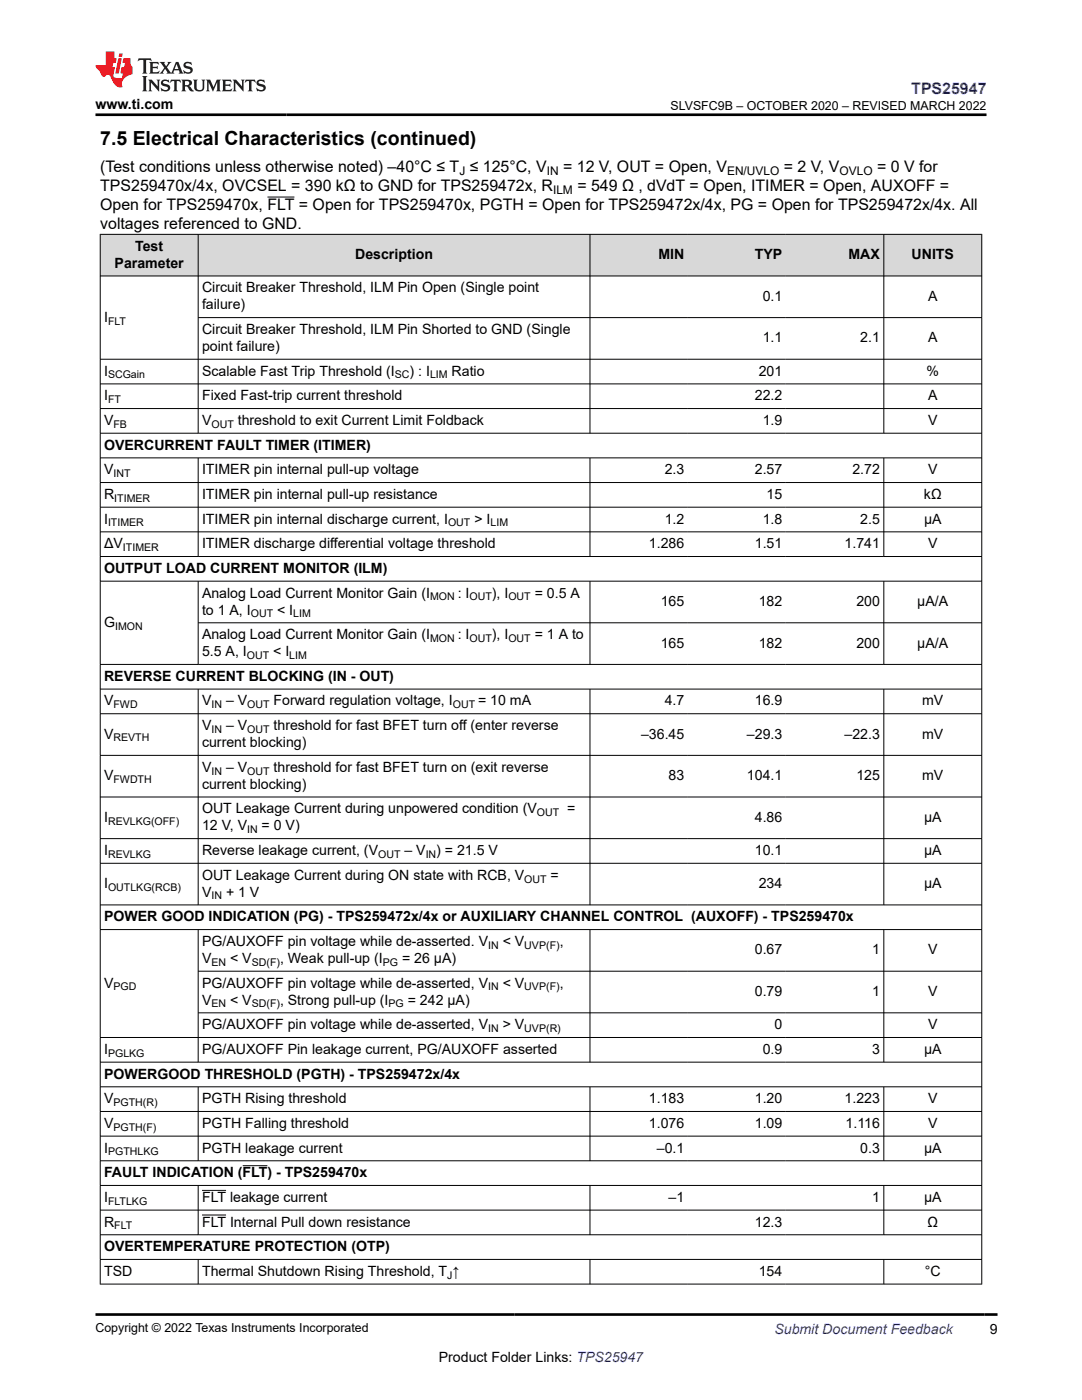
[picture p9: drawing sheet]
<svg xmlns="http://www.w3.org/2000/svg" width="216mm" height="279mm" viewBox="0 0 216 279" stroke-linecap="round" stroke-linejoin="round" font-family="sans-serif">
<defs><g id="words">
<text font-size="3.9" x="20" y="28.8">7.5 Electrical Characteristics (continued)</text>
<text font-size="3.2" fill="#00f" x="181.8" y="18.7">TPS25947</text>
<g font-size="3.2">
<text x="20" y="34.3">(Test conditions unless otherwise noted) –40°C ≤ T ≤ 125°C, V</text>
<text x="112.4" y="34.3">= 12 V, OUT = Open, V</text>
<text x="156.4" y="34.3">= 2 V, V</text>
<text x="175" y="34.3">= 0 V for</text>
<text x="20" y="38.1">TPS259470x/4x, OVCSEL = 390 kΩ to GND for TPS259472x, R</text>
<text x="20" y="41.9">Open for TPS259470x, FLT = Open for TPS259470x, PGTH = Open for TPS259472x/4x, PG = Open for TPS259472x/4x. All</text>
<text x="115.2" y="38.1">= 549 Ω , dVdT = Open, ITIMER = Open, AUXOFF =</text>
<text x="20" y="45.7">voltages referenced to GND.</text>
</g>
<g font-size="2.8">
<text x="19" y="21.8">www.ti.com</text>
<text x="22.9" y="53.4">Parameter</text>
<text x="27" y="50">Test</text>
<text x="70.9" y="51.7">Description</text>
<text x="131.4" y="51.7">MIN</text>
<text x="150.6" y="51.7">TYP</text>
<text x="169.3" y="51.7">MAX</text>
<text x="181.9" y="51.7">UNITS</text>
<text x="40.3" y="58.4">Circuit Breaker Threshold, ILM Pin Open (Single point</text>
<text x="20.8" y="64.2">I</text>
<text x="40.3" y="61.7">failure)</text>
<text x="152.2" y="60">0.1</text>
<text x="185.2" y="60">A</text>
<text x="40.3" y="66.7">Circuit Breaker Threshold, ILM Pin Shorted to GND (Single</text>
<text x="40.3" y="70">point failure)</text>
<text x="152.2" y="68.4">1.1</text>
<text x="171.7" y="68.4">2.1</text>
<text x="185.2" y="68.4">A</text>
<text x="20.8" y="75">I</text>
<text x="40.3" y="75">Scalable Fast Trip Threshold (I</text>
<text x="81.7" y="75">) : I</text>
<text x="90.1" y="75">Ratio</text>
<text x="151.4" y="75">201</text>
<text x="184.9" y="75">%</text>
<text x="20.8" y="79.9">I</text>
<text x="40.3" y="79.9">Fixed Fast-trip current threshold</text>
<text x="150.6" y="79.9">22.2</text>
<text x="185.2" y="79.9">A</text>
<text x="20.8" y="84.8">V</text>
<text x="20.8" y="89.7">OVERCURRENT FAULT TIMER (ITIMER)</text>
<text x="40.3" y="84.8">V</text>
<text x="47.4" y="84.8">threshold to exit Current Limit Foldback</text>
<text x="152.2" y="84.8">1.9</text>
<text x="185.2" y="84.8">V</text>
<text x="20.8" y="94.7">V</text>
<text x="40.3" y="94.7">ITIMER pin internal pull-up voltage</text>
<text x="132.6" y="94.7">2.3</text>
<text x="150.6" y="94.7">2.57</text>
<text x="170.1" y="94.7">2.72</text>
<text x="185.2" y="94.7">V</text>
<text x="20.8" y="99.6">R</text>
<text x="40.3" y="99.6">ITIMER pin internal pull-up resistance</text>
<text x="153" y="99.6">15</text>
<text x="184.4" y="99.6">kΩ</text>
<text x="20.8" y="104.5">I</text>
<text x="40.3" y="104.5">ITIMER pin internal discharge current, I</text>
<text x="94.7" y="104.5">&gt; I</text>
<text x="132.6" y="104.5">1.2</text>
<text x="152.2" y="104.5">1.8</text>
<text x="171.7" y="104.5">2.5</text>
<text x="184.4" y="104.5">µA</text>
<text x="20.8" y="109.4">ΔV</text>
<text x="40.3" y="109.4">ITIMER discharge differential voltage threshold</text>
<text x="129.5" y="109.4">1.286</text>
<text x="150.6" y="109.4">1.51</text>
<text x="168.5" y="109.4">1.741</text>
<text x="185.2" y="109.4">V</text>
<text x="20.8" y="114.3">OUTPUT LOAD CURRENT MONITOR (ILM)</text>
<text x="40.3" y="119.3">Analog Load Current Monitor Gain (I</text>
<text x="91.3" y="119.3">: I</text>
<text x="98.2" y="119.3">), I</text>
<text x="106.7" y="119.3">= 0.5 A</text>
<text x="20.8" y="125.1">G</text>
<text x="40.3" y="122.6">to 1 A, I</text>
<text x="55.3" y="122.6">&lt; I</text>
<text x="131.9" y="121">165</text>
<text x="151.4" y="121">182</text>
<text x="170.9" y="121">200</text>
<text x="183" y="121">µA/A</text>
<text x="40.3" y="131">5.5 A, I</text>
<text x="40.3" y="127.6">Analog Load Current Monitor Gain (I</text>
<text x="54.5" y="131">&lt; I</text>
<text x="91.3" y="127.6">: I</text>
<text x="98.2" y="127.6">), I</text>
<text x="106.7" y="127.6">= 1 A to</text>
<text x="131.9" y="129.3">165</text>
<text x="151.4" y="129.3">182</text>
<text x="170.9" y="129.3">200</text>
<text x="183" y="129.3">µA/A</text>
<text x="20.8" y="135.9">REVERSE CURRENT BLOCKING (IN - OUT)</text>
<text x="20.8" y="140.8">V</text>
<text x="40.3" y="140.8">V</text>
<text x="45.1" y="140.8">– V</text>
<text x="54.6" y="140.8">Forward regulation voltage, I</text>
<text x="95.4" y="140.8">= 10 mA</text>
<text x="132.6" y="140.8">4.7</text>
<text x="150.6" y="140.8">16.9</text>
<text x="184" y="140.8">mV</text>
<text x="20.8" y="147.4">V</text>
<text x="40.3" y="145.7">V</text>
<text x="40.3" y="149.1">current blocking)</text>
<text x="45.1" y="145.7">– V</text>
<text x="54.6" y="145.7">threshold for fast BFET turn off (enter reverse</text>
<text x="127.9" y="147.4">–36.45</text>
<text x="149" y="147.4">–29.3</text>
<text x="168.5" y="147.4">–22.3</text>
<text x="184" y="147.4">mV</text>
<text x="20.8" y="155.7">V</text>
<text x="40.3" y="154">V</text>
<text x="45.1" y="154">– V</text>
<text x="54.6" y="154">threshold for fast BFET turn on (exit reverse</text>
<text x="133.4" y="155.7">83</text>
<text x="149" y="155.7">104.1</text>
<text x="170.9" y="155.7">125</text>
<text x="184" y="155.7">mV</text>
<text x="40.3" y="157.4">current blocking)</text>
<text x="20.8" y="164">I</text>
<text x="40.3" y="162.3">OUT Leakage Current during unpowered condition (V</text>
<text x="40.3" y="165.7">12 V, V</text>
<text x="52.2" y="165.7">= 0 V)</text>
<text x="113.2" y="162.3">=</text>
<text x="150.6" y="164">4.86</text>
<text x="184.4" y="164">µA</text>
<text x="20.8" y="170.6">I</text>
<text x="40.3" y="170.6">Reverse leakage current, (V</text>
<text x="80.7" y="170.6">– V</text>
<text x="87.1" y="170.6">) = 21.5 V</text>
<text x="150.6" y="170.6">10.1</text>
<text x="184.4" y="170.6">µA</text>
<text x="20.8" y="177.3">I</text>
<text x="40.3" y="175.6">OUT Leakage Current during ON state with RCB, V</text>
<text x="40.3" y="178.9">V</text>
<text x="45.1" y="178.9">+ 1 V</text>
<text x="109.9" y="175.6">=</text>
<text x="151.4" y="177.3">234</text>
<text x="184.4" y="177.3">µA</text>
<text x="20.8" y="183.9">POWER GOOD INDICATION (PG) - TPS259472x/4x or AUXILIARY CHANNEL CONTROL (AUXOFF) - TPS259470x</text>
<text x="40.3" y="188.8">PG/AUXOFF pin voltage while de-asserted. V</text>
<text x="100.3" y="188.8">&lt; V</text>
<text x="111.7" y="188.8">,</text>
<text x="150.6" y="190.5">0.67</text>
<text x="174" y="190.5">1</text>
<text x="185.2" y="190.5">V</text>
<text x="20.8" y="197.1">V</text>
<text x="40.3" y="197.1">PG/AUXOFF pin voltage while de-asserted, V</text>
<text x="40.3" y="192.2">V</text>
<text x="45.9" y="192.2">&lt; V</text>
<text x="55.9" y="192.2">, Weak pull-up (I</text>
<text x="80.2" y="192.2">= 26 μA)</text>
<text x="100.3" y="197.1">&lt; V</text>
<text x="111.7" y="197.1">,</text>
<text x="40.3" y="200.5">V</text>
<text x="45.9" y="200.5">&lt; V</text>
<text x="55.9" y="200.5">, Strong pull-up (I</text>
<text x="81.4" y="200.5">= 242 μA)</text>
<text x="150.6" y="198.8">0.79</text>
<text x="174" y="198.8">1</text>
<text x="185.2" y="198.8">V</text>
<text x="40.3" y="205.4">PG/AUXOFF pin voltage while de-asserted, V</text>
<text x="100.3" y="205.4">&gt; V</text>
<text x="154.5" y="205.4">0</text>
<text x="185.2" y="205.4">V</text>
<text x="20.8" y="210.3">I</text>
<text x="20.8" y="215.2">POWERGOOD THRESHOLD (PGTH) - TPS259472x/4x</text>
<text x="40.3" y="210.3">PG/AUXOFF Pin leakage current, PG/AUXOFF asserted</text>
<text x="152.2" y="210.3">0.9</text>
<text x="174" y="210.3">3</text>
<text x="184.4" y="210.3">µA</text>
<text x="20.8" y="220.2">V</text>
<text x="40.3" y="220.2">PGTH Rising threshold</text>
<text x="129.5" y="220.2">1.183</text>
<text x="150.6" y="220.2">1.20</text>
<text x="168.5" y="220.2">1.223</text>
<text x="185.2" y="220.2">V</text>
<text x="20.8" y="225.1">V</text>
<text x="40.3" y="225.1">PGTH Falling threshold</text>
<text x="129.5" y="225.1">1.076</text>
<text x="150.6" y="225.1">1.09</text>
<text x="168.7" y="225.1">1.116</text>
<text x="185.2" y="225.1">V</text>
<text x="20.8" y="230">I</text>
<text x="40.3" y="230">PGTH leakage current</text>
<text x="131.1" y="230">–0.1</text>
<text x="171.7" y="230">0.3</text>
<text x="184.4" y="230">µA</text>
<text x="20.8" y="234.9">FAULT INDICATION (FLT) - TPS259470x</text>
<text x="20.8" y="239.9">I</text>
<text x="40.3" y="239.9">FLT leakage current</text>
<text x="133.4" y="239.9">–1</text>
<text x="174" y="239.9">1</text>
<text x="184.4" y="239.9">µA</text>
<text x="20.8" y="244.8">R</text>
<text x="40.3" y="244.8">FLT Internal Pull down resistance</text>
<text x="150.6" y="244.8">12.3</text>
<text x="185.1" y="244.8">Ω</text>
<text x="20.8" y="249.7">OVERTEMPERATURE PROTECTION (OTP)</text>
<text x="20.8" y="254.6">TSD</text>
<text x="40.3" y="254.6">Thermal Shutdown Rising Threshold, T ↑</text>
<text x="151.4" y="254.6">154</text>
<text x="184.5" y="254.6">°C</text>
<text x="197.5" y="266.1">9</text>
<text x="87.6" y="271.7">Product Folder Links: TPS25947</text>
</g>
<text font-size="2.8" fill="#00f" x="154.5" y="266.2">Submit Document Feedback</text>
<g font-size="2.5">
<text x="133.8" y="21.9">SLVSFC9B – OCTOBER 2020 – REVISED MARCH 2022</text>
<text x="19" y="265.9">Copyright © 2022 Texas Instruments Incorporated</text>
</g>
<g font-size="2.4">
<text x="91.7" y="34.9">J</text>
<text x="109.1" y="34.9">IN</text>
<text x="145.1" y="34.9">EN/UVLO</text>
<text x="167.5" y="34.9">OVLO</text>
<text x="110.3" y="38.7">ILM</text>
</g>
<g font-size="2.1">
<text x="21.6" y="64.8">FLT</text>
<text x="21.6" y="75.5">SCGain</text>
<text x="78.8" y="75.5">SC</text>
<text x="85.8" y="75.5">LIM</text>
<text x="21.6" y="80.5">FT</text>
<text x="22.6" y="85.4">FB</text>
<text x="42.2" y="85.4">OUT</text>
<text x="22.6" y="95.2">INT</text>
<text x="22.8" y="100.1">ITIMER</text>
<text x="21.6" y="105.1">ITIMER</text>
<text x="89.4" y="105.1">OUT</text>
<text x="97.9" y="105.1">LIM</text>
<text x="24.5" y="110">ITIMER</text>
<text x="85.8" y="119.8">MON</text>
<text x="93.7" y="119.8">OUT</text>
<text x="101.4" y="119.8">OUT</text>
<text x="23" y="125.7">IMON</text>
<text x="50" y="123.2">OUT</text>
<text x="58.5" y="123.2">LIM</text>
<text x="49.3" y="131.5">OUT</text>
<text x="57.7" y="131.5">LIM</text>
<text x="85.8" y="128.1">MON</text>
<text x="93.7" y="128.1">OUT</text>
<text x="101.4" y="128.1">OUT</text>
<text x="22.6" y="141.4">FWD</text>
<text x="42.2" y="141.4">IN</text>
<text x="49.3" y="141.4">OUT</text>
<text x="90.3" y="141.4">OUT</text>
<text x="22.6" y="148">REVTH</text>
<text x="42.2" y="146.3">IN</text>
<text x="49.3" y="146.3">OUT</text>
<text x="42.2" y="154.6">IN</text>
<text x="49.3" y="154.6">OUT</text>
<text x="22.6" y="156.3">FWDTH</text>
<text x="21.6" y="164.6">REVLKG(OFF)</text>
<text x="49.3" y="166.3">IN</text>
<text x="107.1" y="162.9">OUT</text>
<text x="21.6" y="171.2">REVLKG</text>
<text x="75.4" y="171.2">OUT</text>
<text x="84.9" y="171.2">IN</text>
<text x="21.6" y="177.8">OUTLKG(RCB)</text>
<text x="42.2" y="179.5">IN</text>
<text x="104.6" y="176.1">OUT</text>
<text x="97.4" y="189.4">IN</text>
<text x="104.6" y="189.4">UVP(F)</text>
<text x="22.6" y="197.7">PGD</text>
<text x="42.2" y="192.7">EN</text>
<text x="50.2" y="192.7">SD(F)</text>
<text x="76.4" y="192.7">PG</text>
<text x="97.4" y="197.7">IN</text>
<text x="104.6" y="197.7">UVP(F)</text>
<text x="42.2" y="201">EN</text>
<text x="50.2" y="201">SD(F)</text>
<text x="77.5" y="201">PG</text>
<text x="97.4" y="206">IN</text>
<text x="104.6" y="206">UVP(R)</text>
<text x="21.6" y="210.9">PGLKG</text>
<text x="22.6" y="220.7">PGTH(R)</text>
<text x="22.6" y="225.7">PGTH(F)</text>
<text x="21.6" y="230.6">PGTHLKG</text>
<text x="21.6" y="240.4">FLTLKG</text>
<text x="22.8" y="245.3">FLT</text>
<text x="89.3" y="255.2">J</text>
</g>
</g></defs>
<g fill="#d8d8d8">
<path d="M20 46.8h175.9v8.3h-175.9z" fill-rule="evenodd"/>
<path d="M20.1 46.8h19.4v8.2h-19.4z" fill-rule="evenodd"/>
<path d="M39.6 46.8h78.1v8.2h-78.1z" fill-rule="evenodd"/>
<path d="M117.8 46.8h19.5v8.2h-19.5z" fill-rule="evenodd"/>
<path d="M137.3 46.8h19.5v8.2h-19.5z" fill-rule="evenodd"/>
<path d="M156.8 46.8h19.5v8.2h-19.5z" fill-rule="evenodd"/>
<path d="M176.4 46.8h19.4v8.2h-19.4z" fill-rule="evenodd"/>
</g>
<g fill="none" stroke="#000" stroke-width=".2">
<path d="M53.4 39.3h5.4M19.9 46.8h176.1M19.9 55.1h176.1M20 46.7v209.6M39.5 46.7v39.8M117.7 46.7v39.8M176.4 46.7v39.8M195.9 46.7v209.6M19.9 76.6h176.1M39.5 63.4h156.5M196 71.7h-176.1M19.9 81.5h176.1"/>
<path d="M19.9 86.5h176.1M19.9 91.4h176.1M19.9 96.3h176.1M39.5 91.4v19.7M117.7 91.4v19.7M176.4 91.4v19.7M19.9 101.2h176.1M19.9 106.1h176.1M19.9 111.1h176.1M19.9 116h176.1M39.5 116v16.7M117.7 116v16.7"/>
<path d="M176.4 116v16.7M19.9 132.6h176.1M19.9 137.5h176.1M39.5 137.5v43.2M39.5 124.3h156.5M117.7 137.5v43.2M176.4 137.5v43.2M19.9 142.4h176.1M19.9 150.8h176.1M19.9 159.1h176.1M19.9 167.4h176.1M19.9 172.3h176.1"/>
<path d="M19.9 180.6h176.1M19.9 185.5h176.1M39.5 185.5v26.5M39.5 193.8h156.5M117.7 185.5v26.5M176.4 185.5v26.5M19.9 207.1h176.1M19.9 212h176.1M19.9 216.9h176.1M39.5 216.9v14.8M39.5 202.1h156.5M117.7 216.9v14.8"/>
<path d="M176.4 216.9v14.8M19.9 221.8h176.1M19.9 226.7h176.1M19.9 231.7h176.1M19.9 236.6h176.1M39.5 236.6v9.9M40.3 237.6h4.8M48.4 232.6h5M117.7 236.6v9.9M176.4 236.6v9.9M19.9 241.5h176.1M19.9 246.4h176.1"/>
<path d="M19.9 251.3h176.1M19.9 256.3h176.1M39.5 251.3v5M40.3 242.5h4.8M117.7 251.3v5M176.4 251.3v5"/>
</g>
<path d="M27.7 11.6l-.2 .6 .5-.2h.6v.1v2.2l-.2 .4h1l-.2-.4v-2.2v-.1h.5l.5 .2-.1-.6zM29.8 12.4l.2 .3v1.6l-.2 .4h1.9l.1-.6a1.08 1.08 0 0 1-1.3 .2v-.7h.6l.4 .2v-.7l-.4 .2h-.6v-.5l.2-.2a1 1 0 0 1 1 .3l-.1-.5zM31.8 12.4l1 1.1-1 1.2h.9l-.2-.2 .4-.8 .5 .8-.2 .2h1.6l-.2-.2 .1-.5h1l.1 .5-.1 .2h.9l-.2-.4-.8-1.9h-.5l-1 2.1-.8-1.1 .9-1h-.8l.2 .2-.5 .6-.3-.6 .1-.2zM35.2 12.8l.4 1h-.8zM36.8 12.5a.65 .65 0 0 0-.2 .7 .65 .65 0 0 0 .6 .5l.7 .1 .1 .3a.79 .79 0 0 1-.7 .4 .79 .79 0 0 1-.7-.5l.1 .7 .2-.1a.93 .93 0 0 0 1.1 0 .93 .93 0 0 0 .4-.9 1.46 1.46 0 0 0-1.2-.6l-.1-.3a1.09 1.09 0 0 1 1.2 .2l-.2-.6-.1 .1-.6-.2zM28.4 15.2l.2 .4v2.2l-.2 .4h1l-.2-.4v-2.2l.2-.4zM29.6 15.9l.2 .4v1.5l-.2 .4h.8l-.3-.4v-1.3l1.7 1.8v-2l.2-.4h-.8l.2 .2 .1 1.1-1.2-1.3zM32.3 16a.65 .65 0 0 0-.2 .8 .65 .65 0 0 0 .7 .4l.6 .2 .1 .2a.79 .79 0 0 1-.7 .4 .79 .79 0 0 1-.7-.5l.1 .7 .2-.1a.93 .93 0 0 0 1.1 .1 .93 .93 0 0 0 .4-1 1.46 1.46 0 0 0-1.2-.5l-.1-.4a1.09 1.09 0 0 1 1.2 .2l-.2-.6-.1 .1-.6-.1zM34.1 15.9l-.1 .6a.63 .63 0 0 1 .7-.3l.1 1.6-.3 .4h1l-.2-.4v-1.6a.66 .66 0 0 1 .8 .3l-.1-.6zM36.2 15.9l.2 .4v1.5l-.2 .4h.9l-.2-.2v-.7h.5l.1 .2a.79 .79 0 0 0 1.2 .6l-1-.9a.61 .61 0 0 0 .6-.6 .61 .61 0 0 0-.5-.7zM36.9 16.2h.2a.47 .47 0 0 1 .5 .1 .47 .47 0 0 1 .1 .5l-.2 .1-.6 .1zM38.5 15.9l.2 .2a2.27 2.27 0 0 0 .4 2 1.04 1.04 0 0 0 1.7-.7v-1.3l.2-.2h-.8l.2 .4v1.1a.6 .6 0 0 1-.6 .6 .6 .6 0 0 1-.6-.6v-1.1l.3-.4zM41.1 15.9l.2 .4v1.5l-.2 .4h.7l-.2-.4v-1.4l.9 1.9 .8-1.9v1.4l-.2 .4h1l-.3-.4v-1.5l.3-.4h-.8l-.7 1.5-.7-1.5zM44.3 15.9l.2 .4v1.5l-.2 .4h1.9l.1-.6a1.09 1.09 0 0 1-1.3 .2v-.7h.6l.4 .2v-.6l-.4 .2h-.6v-.6l.2-.1a1.01 1.01 0 0 1 1 .3l-.1-.6zM46.4 15.9l.3 .4v1.5l-.3 .4h.8l-.2-.4v-1.3l1.6 1.8v-2l.2-.4h-.7l.2 .2v1.1l-1.2-1.3zM49 15.9l-.1 .6a.63 .63 0 0 1 .8-.3v1.6l-.3 .4h1l-.2-.4v-1.6a.66 .66 0 0 1 .8 .3l-.1-.6zM51.4 16a.65 .65 0 0 0-.2 .8 .65 .65 0 0 0 .6 .4l.6 .2 .2 .2a.79 .79 0 0 1-.8 .4 .79 .79 0 0 1-.6-.5l.1 .7 .2-.1a.93 .93 0 0 0 1 .1 .93 .93 0 0 0 .5-1 1.46 1.46 0 0 0-1.3-.5l-.1-.4a1.09 1.09 0 0 1 1.3 .2l-.2-.6-.2 .1-.5-.1z" fill="#231f20"/>
<path d="M21.1 10.3v2.7h-2.1l.1 .4 .9 1a.95 .95 0 0 0 .9 .9 .59 .59 0 0 1 .6-.4 .59 .59 0 0 1 .5 .3l.4 .8a1.59 1.59 0 0 0 2.1 1.4 1.61 1.61 0 0 1 1-2.3l1-.3-.1-1.5a1.59 1.59 0 0 1-.4-1.7h-1.4l-.2 .9h.5l-.1 .9h-.5l-.2 .9v.3l.4 .1-.2 .9h-.6a.73 .73 0 0 1-1.1-.7l.3-1.5h-.5l.2-.9h.5l.2-.9h-.5v-1.3zM23.6 11.6l-.6 3.1h.7l.6-3.1zM23.8 10.7l-.1 .6h.7l.1-.6z" fill="#ed1c24"/>
<path d="M19 22.9h177.8M19.1 262.3h179.9" fill="none" stroke="#000" stroke-width=".53"/>
<use href="#words"/>
</svg>
